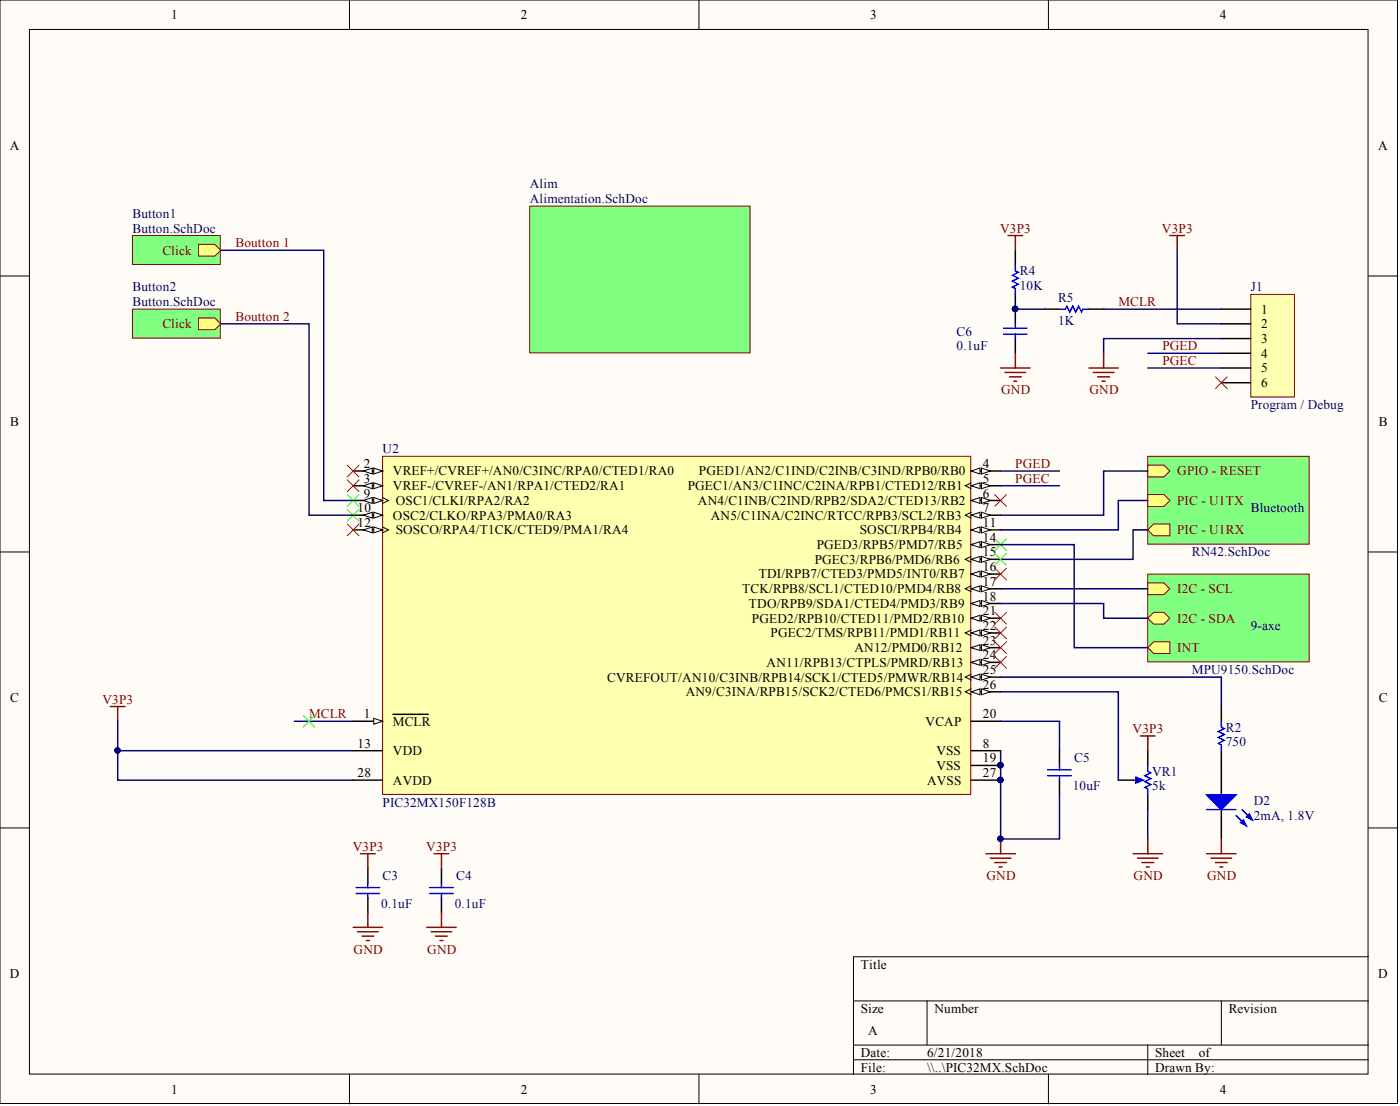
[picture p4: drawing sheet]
<svg xmlns="http://www.w3.org/2000/svg" width="241mm" height="190mm" viewBox="0 0 241 190" stroke-linecap="round" stroke-linejoin="round" font-family="sans-serif">
<defs><g id="words">
<g font-size="2.3">
<text x="29.5" y="3.3">1</text>
<text x="89.8" y="3.3">2</text>
<text x="150" y="3.3">3</text>
<text x="210.3" y="3.3">4</text>
<text x="1.7" y="25.8">A</text>
<text x="237.6" y="25.8">A</text>
<text x="217.4" y="54">1</text>
<text x="217.4" y="56.5">2</text>
<text x="217.4" y="59.1">3</text>
<text x="217.4" y="61.6">4</text>
<text x="217.4" y="64.1">5</text>
<text x="217.4" y="66.7">6</text>
<text x="1.8" y="73.4">B</text>
<text x="237.6" y="73.4">B</text>
<text x="62.7" y="80.6">2</text>
<text x="62.7" y="83.2">3</text>
<text x="67.7" y="81.9">VREF+/CVREF+/AN0/C3INC/RPA0/CTED1/RA0</text>
<text x="120.5" y="81.9">PGED1/AN2/C1IND/C2INB/C3IND/RPB0/RB0</text>
<text x="169.4" y="80.6">4</text>
<text x="169.4" y="83.2">5</text>
<text x="61.6" y="88.2">10</text>
<text x="62.7" y="85.7">9</text>
<text x="67.7" y="84.4">VREF-/CVREF-/AN1/RPA1/CTED2/RA1</text>
<text x="67.7" y="89.5">OSC2/CLKO/RPA3/PMA0/RA3</text>
<text x="68.2" y="87">OSC1/CLKI/RPA2/RA2</text>
<text x="118.5" y="84.4">PGEC1/AN3/C1INC/C2INA/RPB1/CTED12/RB1</text>
<text x="120.3" y="87">AN4/C1INB/C2IND/RPB2/SDA2/CTED13/RB2</text>
<text x="122.5" y="89.5">AN5/C1INA/C2INC/RTCC/RPB3/SCL2/RB3</text>
<text x="169.4" y="85.7">6</text>
<text x="169.4" y="88.2">7</text>
<text x="61.6" y="90.8">12</text>
<text x="68.2" y="92">SOSCO/RPA4/T1CK/CTED9/PMA1/RA4</text>
<text x="140.8" y="94.6">PGED3/RPB5/PMD7/RB5</text>
<text x="148.2" y="92">SOSCI/RPB4/RB4</text>
<text x="169.4" y="90.8">11</text>
<text x="169.4" y="93.3">14</text>
<text x="169.4" y="95.8">15</text>
<text x="130.8" y="99.6">TDI/RPB7/CTED3/PMD5/INT0/RB7</text>
<text x="140.4" y="97.1">PGEC3/RPB6/PMD6/RB6</text>
<text x="169.4" y="98.4">16</text>
<text x="169.4" y="100.9">17</text>
<text x="127.9" y="102.2">TCK/RPB8/SCL1/CTED10/PMD4/RB8</text>
<text x="129.1" y="104.7">TDO/RPB9/SDA1/CTED4/PMD3/RB9</text>
<text x="129.6" y="107.2">PGED2/RPB10/CTED11/PMD2/RB10</text>
<text x="169.4" y="103.4">18</text>
<text x="169.4" y="106">21</text>
<text x="132.8" y="109.8">PGEC2/TMS/RPB11/PMD1/RB11</text>
<text x="147.3" y="112.3">AN12/PMD0/RB12</text>
<text x="169.4" y="108.5">22</text>
<text x="169.4" y="111">23</text>
<text x="169.4" y="113.6">24</text>
<text x="104.7" y="117.4">CVREFOUT/AN10/C3INB/RPB14/SCK1/CTED5/PMWR/RB14</text>
<text x="118.2" y="119.9">AN9/C3INA/RPB15/SCK2/CTED6/PMCS1/RB15</text>
<text x="132.1" y="114.9">AN11/RPB13/CTPLS/PMRD/RB13</text>
<text x="169.4" y="116.1">25</text>
<text x="169.4" y="118.7">26</text>
<text x="1.8" y="120.9">C</text>
<text x="62.7" y="123.7">1</text>
<text x="67.7" y="125">MCLR</text>
<text x="159.5" y="125">VCAP</text>
<text x="169.4" y="123.7">20</text>
<text x="237.6" y="120.9">C</text>
<text x="61.6" y="128.8">13</text>
<text x="67.7" y="130.1">VDD</text>
<text x="161.4" y="130.1">VSS</text>
<text x="169.4" y="128.8">8</text>
<text x="169.4" y="131.3">19</text>
<text x="61.6" y="133.9">28</text>
<text x="67.7" y="135.1">AVDD</text>
<text x="159.8" y="135.1">AVSS</text>
<text x="161.4" y="132.6">VSS</text>
<text x="169.4" y="133.9">27</text>
<text x="148.4" y="166.8">Title</text>
<text x="1.7" y="168.4">D</text>
<text x="237.6" y="168.4">D</text>
<text x="148.4" y="174.4">Size</text>
<text x="149.6" y="178.2">A</text>
<text x="161.1" y="174.4">Number</text>
<text x="211.8" y="174.4">Revision</text>
<text x="148.4" y="182">Date:</text>
<text x="148.4" y="184.6">File:</text>
<text x="159.8" y="182">6/21/2018</text>
<text x="159.8" y="184.6">\\..\PIC32MX.SchDoc</text>
<text x="199.1" y="182">Sheet</text>
<text x="199.1" y="184.6">Drawn By:</text>
<text x="206.6" y="182">of</text>
<text x="29.5" y="188.4">1</text>
<text x="89.8" y="188.4">2</text>
<text x="150" y="188.4">3</text>
<text x="210.3" y="188.4">4</text>
</g>
<g font-size="2.3" fill="#000080">
<text x="91.3" y="32.5">Alim</text>
<text x="91.3" y="35">Alimentation.SchDoc</text>
<text x="22.8" y="37.5">Button1</text>
<text x="22.8" y="40.1">Button.SchDoc</text>
<text x="175.8" y="47.4">R4</text>
<text x="22.8" y="50.2">Button2</text>
<text x="22.8" y="52.7">Button.SchDoc</text>
<text x="175.8" y="49.9">10K</text>
<text x="182.4" y="52">R5</text>
<text x="215.6" y="50.2">J1</text>
<text x="164.9" y="57.8">C6</text>
<text x="182.4" y="56">1K</text>
<text x="164.9" y="60.3">0.1uF</text>
<text x="215.6" y="70.5">Program / Debug</text>
<text x="65.9" y="78.1">U2</text>
<text x="215.6" y="88.2">Bluetooth</text>
<text x="205.4" y="95.8">RN42.SchDoc</text>
<text x="215.6" y="108.5">9-axe</text>
<text x="205.4" y="116.1">MPU9150.SchDoc</text>
<text x="185.1" y="131.3">C5</text>
<text x="211.3" y="126">R2</text>
<text x="211.3" y="128.5">750</text>
<text x="184.9" y="136.1">10uF</text>
<text x="198.6" y="133.6">VR1</text>
<text x="198.6" y="136.1">5k</text>
<text x="65.9" y="138.9">PIC32MX150F128B</text>
<text x="216.1" y="138.7">D2</text>
<text x="216.1" y="141.2">2mA, 1.8V</text>
<text x="65.9" y="151.6">C3</text>
<text x="78.6" y="151.6">C4</text>
<text x="65.7" y="156.4">0.1uF</text>
<text x="78.4" y="156.4">0.1uF</text>
</g>
<g font-size="2.3" fill="#800000">
<text x="172.4" y="40.1">V3P3</text>
<text x="200.3" y="40.1">V3P3</text>
<text x="28" y="43.9">Click</text>
<text x="40.6" y="42.6">Boutton 1</text>
<text x="192.8" y="52.7">MCLR</text>
<text x="28" y="56.5">Click</text>
<text x="40.6" y="55.3">Boutton 2</text>
<text x="200.4" y="60.3">PGED</text>
<text x="200.4" y="62.9">PGEC</text>
<text x="172.5" y="67.9">GND</text>
<text x="187.8" y="67.9">GND</text>
<text x="175" y="80.6">PGED</text>
<text x="175" y="83.2">PGEC</text>
<text x="202.9" y="81.9">GPIO - RESET</text>
<text x="202.9" y="87">PIC - U1TX</text>
<text x="202.9" y="92">PIC - U1RX</text>
<text x="202.9" y="102.2">I2C - SCL</text>
<text x="202.9" y="107.2">I2C - SDA</text>
<text x="202.9" y="112.3">INT</text>
<text x="17.7" y="121.2">V3P3</text>
<text x="53.3" y="123.7">MCLR</text>
<text x="195.2" y="126.3">V3P3</text>
<text x="60.8" y="146.5">V3P3</text>
<text x="73.5" y="146.5">V3P3</text>
<text x="170" y="151.6">GND</text>
<text x="195.4" y="151.6">GND</text>
<text x="208.1" y="151.6">GND</text>
<text x="61" y="164.3">GND</text>
<text x="73.6" y="164.3">GND</text>
</g>
</g></defs>
<g fill="#fffcf8" stroke="#000" stroke-width=".17">
<path d="M0 0h240.9v190.1h-240.9z"/>
<path d="M5.1 5.1h230.7v179.9h-230.7z"/>
</g>
<g fill="none" stroke="#000" stroke-width=".17">
<path d="M60.2 0v5.1M120.5 0v5.1M180.7 0v5.1M0 47.5h5.1M235.9 47.5h5M0 95.1h5.1M235.9 95.1h5M0 142.6h5.1M235.9 142.6h5M147.1 172.4h88.8M159.8 172.4v7.6M210.5 172.4v7.6"/>
<path d="M235.9 164.8h-88.8v20.3M60.2 185.1v5M120.5 185.1v5M147.1 180h88.8M147.1 182.5h88.8M180.7 185.1v5M197.8 180v5.1"/>
</g>
<path d="M65.9 78.6h101.4v58.2h-101.4z" fill="#ffffb0" stroke="#800000" stroke-width=".17"/>
<path d="M60.9 124.2h5" fill="none" stroke="#000" stroke-width=".25"/>
<path d="M64.4 123.7l1.5 .5-1.5 .5z" fill="#fffcf8" stroke="#000" stroke-width=".17"/>
<path d="M60.9 81.1h5M67.7 123h6.1" fill="none" stroke="#000" stroke-width=".25"/>
<g fill="#fffcf8" stroke="#000" stroke-width=".17">
<path d="M64.4 80.6l1.5 .5-1.5 .5z"/>
<path d="M62.6 81.1l1.6-.5v1z"/>
</g>
<path d="M60.9 83.7h5" fill="none" stroke="#000" stroke-width=".25"/>
<g fill="#fffcf8" stroke="#000" stroke-width=".17">
<path d="M64.4 83.2l1.5 .5-1.5 .5z"/>
<path d="M62.6 83.7l1.6-.5v1z"/>
</g>
<path d="M167.4 81.1h5.1" fill="none" stroke="#000" stroke-width=".25"/>
<g fill="#fffcf8" stroke="#000" stroke-width=".17">
<path d="M167.4 81.1l1.5-.5v1z"/>
<path d="M169.2 80.6l1.5 .5-1.5 .5z"/>
</g>
<path d="M167.4 83.7h5.1" fill="none" stroke="#000" stroke-width=".25"/>
<path d="M167.4 83.2l-1 .5 1 .5" fill="none" stroke="#000" stroke-width=".17"/>
<g fill="#fffcf8" stroke="#000" stroke-width=".17">
<path d="M167.4 83.7l1.5-.5v1z"/>
<path d="M169.2 83.2l1.5 .5-1.5 .5z"/>
</g>
<path d="M167.4 86.2h5.1" fill="none" stroke="#000" stroke-width=".25"/>
<g fill="#fffcf8" stroke="#000" stroke-width=".17">
<path d="M167.4 86.2l1.5-.5v1z"/>
<path d="M169.2 85.7l1.5 .5-1.5 .5z"/>
</g>
<path d="M167.4 88.7h5.1" fill="none" stroke="#000" stroke-width=".25"/>
<path d="M167.4 88.2l-1 .5 1 .5" fill="none" stroke="#000" stroke-width=".17"/>
<g fill="#fffcf8" stroke="#000" stroke-width=".17">
<path d="M167.4 88.7l1.5-.5v1z"/>
<path d="M169.2 88.2l1.5 .5-1.5 .5z"/>
</g>
<path d="M60.9 86.2h5M167.4 129.3h5.1" fill="none" stroke="#000" stroke-width=".25"/>
<path d="M65.9 85.7l1.1 .5-1.1 .5" fill="none" stroke="#000" stroke-width=".17"/>
<g fill="#fffcf8" stroke="#000" stroke-width=".17">
<path d="M64.4 85.7l1.5 .5-1.5 .5z"/>
<path d="M62.6 86.2l1.6-.5v1z"/>
</g>
<path d="M60.9 88.7h5" fill="none" stroke="#000" stroke-width=".25"/>
<g fill="#fffcf8" stroke="#000" stroke-width=".17">
<path d="M64.4 88.2l1.5 .5-1.5 .5z"/>
<path d="M62.6 88.7l1.6-.5v1z"/>
</g>
<path d="M167.4 91.3h5.1" fill="none" stroke="#000" stroke-width=".25"/>
<g fill="#fffcf8" stroke="#000" stroke-width=".17">
<path d="M167.4 91.3l1.5-.5v1z"/>
<path d="M169.2 90.8l1.5 .5-1.5 .5z"/>
</g>
<path d="M60.9 91.3h5" fill="none" stroke="#000" stroke-width=".25"/>
<path d="M65.9 90.8l1.1 .5-1.1 .5" fill="none" stroke="#000" stroke-width=".17"/>
<g fill="#fffcf8" stroke="#000" stroke-width=".17">
<path d="M64.4 90.8l1.5 .5-1.5 .5z"/>
<path d="M62.6 91.3l1.6-.5v1z"/>
</g>
<path d="M167.4 93.8h5.1M60.9 129.3h5" fill="none" stroke="#000" stroke-width=".25"/>
<g fill="#fffcf8" stroke="#000" stroke-width=".17">
<path d="M167.4 93.8l1.5-.5v1z"/>
<path d="M169.2 93.3l1.5 .5-1.5 .5z"/>
</g>
<path d="M167.4 96.3h5.1" fill="none" stroke="#000" stroke-width=".25"/>
<path d="M167.4 95.8l-1 .5 1 .6" fill="none" stroke="#000" stroke-width=".17"/>
<g fill="#fffcf8" stroke="#000" stroke-width=".17">
<path d="M167.4 96.3l1.5-.5v1.1z"/>
<path d="M169.2 95.8l1.5 .5-1.5 .6z"/>
</g>
<path d="M167.4 98.9h5.1" fill="none" stroke="#000" stroke-width=".25"/>
<g fill="#fffcf8" stroke="#000" stroke-width=".17">
<path d="M167.4 98.9l1.5-.5v1z"/>
<path d="M169.2 98.4l1.5 .5-1.5 .5z"/>
</g>
<path d="M167.4 101.4h5.1" fill="none" stroke="#000" stroke-width=".25"/>
<path d="M167.4 100.9l-1 .5 1 .5" fill="none" stroke="#000" stroke-width=".17"/>
<g fill="#fffcf8" stroke="#000" stroke-width=".17">
<path d="M167.4 101.4l1.5-.5v1z"/>
<path d="M169.2 100.9l1.5 .5-1.5 .5z"/>
</g>
<path d="M167.4 103.9h5.1" fill="none" stroke="#000" stroke-width=".25"/>
<g fill="#fffcf8" stroke="#000" stroke-width=".17">
<path d="M167.4 103.9l1.5-.5v1.1z"/>
<path d="M169.2 103.4l1.5 .5-1.5 .6z"/>
</g>
<path d="M167.4 106.5h5.1M167.4 131.8h5.1M167.4 124.2h5.1" fill="none" stroke="#000" stroke-width=".25"/>
<circle cx="172.4" cy="131.8" r=".47" fill="#000080" stroke="#000080" stroke-width=".17"/>
<g fill="#fffcf8" stroke="#000" stroke-width=".17">
<path d="M167.4 106.5l1.5-.5v1z"/>
<path d="M169.2 106l1.5 .5-1.5 .5z"/>
</g>
<path d="M167.4 109h5.1" fill="none" stroke="#000" stroke-width=".25"/>
<path d="M167.4 108.5l-1 .5 1 .5" fill="none" stroke="#000" stroke-width=".17"/>
<g fill="#fffcf8" stroke="#000" stroke-width=".17">
<path d="M167.4 109l1.5-.5v1z"/>
<path d="M169.2 108.5l1.5 .5-1.5 .5z"/>
</g>
<path d="M167.4 111.6h5.1" fill="none" stroke="#000" stroke-width=".25"/>
<g fill="#fffcf8" stroke="#000" stroke-width=".17">
<path d="M167.4 111.6l1.5-.6v1.1z"/>
<path d="M169.2 111l1.5 .6-1.5 .5z"/>
</g>
<path d="M167.4 114.1h5.1" fill="none" stroke="#000" stroke-width=".25"/>
<g fill="#fffcf8" stroke="#000" stroke-width=".17">
<path d="M167.4 114.1l1.5-.5v1z"/>
<path d="M169.2 113.6l1.5 .5-1.5 .5z"/>
</g>
<path d="M167.4 116.6h5.1" fill="none" stroke="#000" stroke-width=".25"/>
<path d="M167.4 116.1l-1 .5 1 .5" fill="none" stroke="#000" stroke-width=".17"/>
<g fill="#fffcf8" stroke="#000" stroke-width=".17">
<path d="M167.4 116.6l1.5-.5v1z"/>
<path d="M169.2 116.1l1.5 .5-1.5 .5z"/>
</g>
<path d="M167.4 119.2h5.1" fill="none" stroke="#000" stroke-width=".25"/>
<path d="M167.4 118.7l-1 .5 1 .5" fill="none" stroke="#000" stroke-width=".17"/>
<g fill="#fffcf8" stroke="#000" stroke-width=".17">
<path d="M167.4 119.2l1.5-.5v1z"/>
<path d="M169.2 118.7l1.5 .5-1.5 .5z"/>
</g>
<path d="M60.9 134.4h5M167.4 134.4h5.1M182.6 129.3v2.5M182.6 134.4v2.5M63.4 149.6v2.5M63.4 154.7v2.5M76.1 149.6v2.5M76.1 154.7v2.5" fill="none" stroke="#000" stroke-width=".25"/>
<g fill="#000080" stroke="#000080" stroke-width=".17">
<circle cx="172.4" cy="134.3" r=".47"/>
<circle cx="172.4" cy="131.8" r=".47"/>
<circle cx="172.4" cy="144.5" r=".47"/>
<circle cx="20.3" cy="129.3" r=".47"/>
</g>
<g fill="none" stroke="#800000" stroke-width=".25">
<path d="M19 121.7h2.6M20.3 121.7v2.5M60.9 159.7h5M62.1 147h2.6M63.4 147v2.6M63.4 157.2v2.5M73.6 159.7h5M74.8 147h2.6M76.1 147v2.6M76.1 157.2v2.5M169.9 147h5.1M170.7 147.8h3.5"/>
<path d="M171.4 148.6h2.1M172.2 149.3h.5M172.5 144.5v2.5M61.6 160.5h3.6M62.4 161.2h2M63.2 162h.5M74.3 160.5h3.6M75.1 161.2h2M75.8 162h.5"/>
</g>
<path d="M180.6 132.6h4M180.6 133.6h4M182.6 131.8v.8M182.6 133.6v.8M61.4 152.9h4M61.4 153.9h4M63.4 152.1v.8M63.4 153.9v.8M74.1 152.9h4M74.1 153.9h4M76.1 152.1v.8M76.1 153.9v.8" fill="none" stroke="#00f" stroke-width=".25"/>
<path d="M172.5 81.1h10.1M172.5 83.7h10.1M20.3 124.2v5.1h40.6M20.3 129.3v5.1h40.6" fill="none" stroke="#000080" stroke-width=".25"/>
<path d="M215.6 50.7h7.5v17.7h-7.5z" fill="#ffffb0" stroke="#800000" stroke-width=".17"/>
<path d="M175 43.1v2.5M175 50.7v5.1M175 58.3v2.6M210.5 53.2h5.1M210.5 55.8h5.1M210.5 58.3h5.1M210.5 60.9h5.1M210.5 63.4h5.1M210.5 65.9h5.1M210.5 121.7v2.5M210.5 129.3v7.6M210.5 139.4v5.1" fill="none" stroke="#000" stroke-width=".25"/>
<circle cx="175" cy="53.2" r=".47" fill="#000080" stroke="#000080" stroke-width=".17"/>
<path d="M173 56.5h4M173 57.6h4M175 45.6v1.1l.5 .2-1 .5 1 .5-1 .5 1 .5-1 .5 .5 .3v1M175 55.8v.7M175 57.6v.7M208 139.4h5M210.5 124.2v1l.5 .3-1 .5 1 .5-1 .5 1 .5-1 .5 .5 .3v1M214.1 139.4l1.7 1.8M213 140.5l1.8 1.7" fill="none" stroke="#00f" stroke-width=".25"/>
<g fill="none" stroke="#800000" stroke-width=".25">
<path d="M173.7 40.6h2.6M175 40.6v2.5M201.6 40.6h2.6M202.9 40.6v2.5M172.5 63.4h5M173.2 64.1h3.6M174 64.9h2M174.7 65.7h.6M175 60.9v2.5M187.7 63.4h5.1M188.4 64.1h3.6M189.2 64.9h2"/>
<path d="M190 65.7h.5M190.2 60.9v2.5"/>
</g>
<path d="M209.5 64.9l2 2M211.5 64.9l-2 2" fill="none" stroke="#f00" stroke-width=".17"/>
<path d="M202.9 43.1v12.7h7.6M210.5 58.3h-20.3v2.6M197.8 63.4h12.7M197.8 60.9h12.7" fill="none" stroke="#000080" stroke-width=".25"/>
<g fill="#00f" stroke="#00f" stroke-width=".25">
<path d="M208 136.9h5l-2.5 2.5z"/>
<path d="M213.8 141.7l.5-.5 .5 1z"/>
<path d="M214.8 140.7l.5-.5 .5 1z"/>
</g>
<path d="M22.8 53.2h15.2v5h-15.2z" fill="#80ff80" stroke="#800000" stroke-width=".17"/>
<path d="M34.2 54.8h2.8l1 1-1 1h-2.8z" fill-rule="evenodd" fill="#ffff80" stroke="#800000" stroke-width=".17"/>
<path d="M22.8 40.6h15.2v5h-15.2z" fill="#80ff80" stroke="#800000" stroke-width=".17"/>
<path d="M34.2 42.1h2.8l1 1-1 1h-2.8z" fill-rule="evenodd" fill="#ffff80" stroke="#800000" stroke-width=".17"/>
<path d="M192.8 134.4h2.5M197.8 129.3v2.5M197.8 136.9v2.5" fill="none" stroke="#000" stroke-width=".25"/>
<path d="M195.3 134.4h1.3M197.8 131.8v1.1l.5 .2-1 .5 1 .5-1 .5 1 .5-1 .5 .5 .3v1" fill="none" stroke="#00f" stroke-width=".25"/>
<path d="M195.8 133.9l1.3 .5-1.3 .5z" fill="#00f" stroke="#00f" stroke-width=".25"/>
<path d="M196.6 126.8h2.5M197.8 126.8v2.5" fill="none" stroke="#800000" stroke-width=".25"/>
<g fill="none" stroke="#f00" stroke-width=".17">
<path d="M59.9 90.3l2 2M61.9 90.3l-2 2M171.4 85.2l2.1 2M171.4 97.9l2.1 2M173.5 85.2l-2.1 2M173.5 97.9l-2.1 2M171.4 105.5l2.1 2M171.4 108l2.1 2M171.4 110.5l2.1 2.1M171.4 113.1l2.1 2M173.5 105.5l-2.1 2M173.5 108l-2.1 2"/>
<path d="M173.5 110.5l-2.1 2.1M173.5 113.1l-2.1 2"/>
</g>
<path d="M172.5 119.2h20.3v15.2M172.5 124.2h10.1v5.1M172.5 129.3v15.2h10.1v-7.6" fill="none" stroke="#000080" stroke-width=".25"/>
<g fill="#000080" stroke="#000080" stroke-width=".17">
<circle cx="172.4" cy="144.5" r=".47"/>
<circle cx="172.4" cy="134.3" r=".47"/>
<circle cx="172.4" cy="131.8" r=".47"/>
</g>
<path d="M197.8 98.9h27.8v15.1h-27.8z" fill="#80ff80" stroke="#800000" stroke-width=".17"/>
<g fill="#ffff80" stroke="#800000" stroke-width=".17">
<path d="M197.8 100.4h2.8l1 1-1 1h-2.8z" fill-rule="evenodd"/>
<path d="M197.8 106.5l1-1h1.8l1 1-1 1h-1.8z" fill-rule="evenodd"/>
<path d="M197.8 111.6l1-1.1h2.8v2.1h-2.8z" fill-rule="evenodd"/>
</g>
<path d="M172.5 103.9h17.7v2.6h7.6M172.5 101.4h25.3" fill="none" stroke="#000080" stroke-width=".25"/>
<path d="M197.8 78.6h27.8v15.1h-27.8z" fill="#80ff80" stroke="#800000" stroke-width=".17"/>
<g fill="#ffff80" stroke="#800000" stroke-width=".17">
<path d="M197.8 80.1h2.8l1 1-1 1h-2.8z" fill-rule="evenodd"/>
<path d="M197.8 85.2h2.8l1 1-1 1h-2.8z" fill-rule="evenodd"/>
<path d="M197.8 91.3l1-1h2.8v2h-2.8z" fill-rule="evenodd"/>
</g>
<path d="M197.8 81.1h-7.6v7.6h-17.7M197.8 86.2h-5v5.1h-20.3M197.8 91.3h-2.5v5h-22.8" fill="none" stroke="#000080" stroke-width=".25"/>
<path d="M91.3 35.5h38v25.3h-38z" fill="#80ff80" stroke="#800000" stroke-width=".17"/>
<path d="M180.1 53.2h2.5M187.7 53.2h2.5" fill="none" stroke="#000" stroke-width=".25"/>
<path d="M182.6 53.2h1l.3-.5 .5 1.1 .5-1.1 .5 1.1 .5-1.1 .5 1.1 .3-.6h1" fill="none" stroke="#00f" stroke-width=".25"/>
<path d="M38 55.8h15.3v32.9h7.6M38 43.1h17.8v43.1h5.1M175 53.2h5.1M190.2 53.2h20.3M172.5 93.8h12.6v17.8h12.7M172.5 116.6h38v5.1M50.7 124.2h10.2M197.8 139.4v5.1" fill="none" stroke="#000080" stroke-width=".25"/>
<circle cx="175" cy="53.2" r=".47" fill="#000080" stroke="#000080" stroke-width=".17"/>
<path d="M59.9 85.2l2 2M59.9 87.7l2 2.1M61.9 85.2l-2 2M61.9 87.7l-2 2.1M171.4 95.3l2.1 2.1M171.4 92.8l2.1 2M173.5 95.3l-2.1 2.1M173.5 92.8l-2.1 2M52.2 123.2l2.1 2M54.3 123.2l-2.1 2" fill="none" stroke="#0f0" stroke-width=".17"/>
<path d="M59.9 80.1l2 2M59.9 82.7l2 2M61.9 80.1l-2 2M61.9 82.7l-2 2" fill="none" stroke="#f00" stroke-width=".17"/>
<path d="M195.3 147h5.1M196.1 147.8h3.5M196.8 148.6h2M197.6 149.3h.5M197.8 144.5v2.5M208 147h5M208.7 147.8h3.6M209.5 148.6h2M210.3 149.3h.5M210.5 144.5v2.5" fill="none" stroke="#800000" stroke-width=".25"/>
<use href="#words"/>
</svg>
